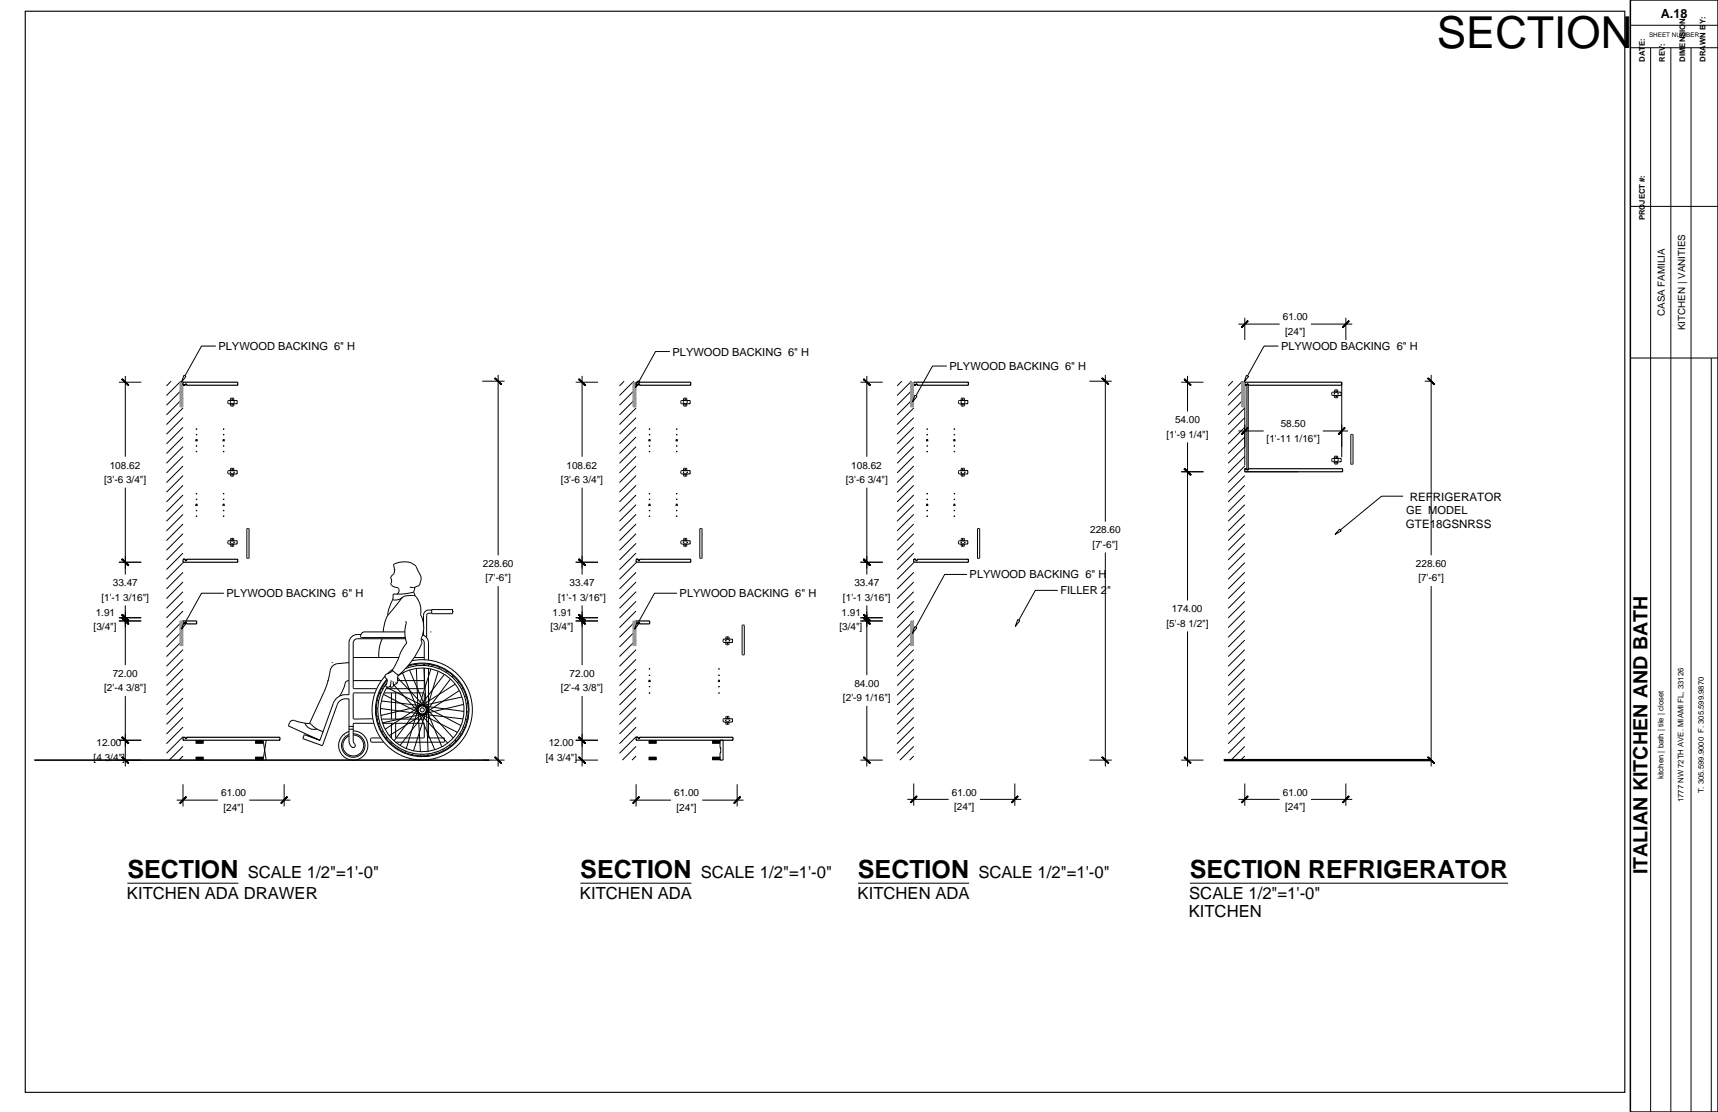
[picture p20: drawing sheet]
<svg xmlns="http://www.w3.org/2000/svg" width="432mm" height="279mm" viewBox="0 0 432 279" stroke-linecap="round" stroke-linejoin="round" font-family="sans-serif">
<defs><g id="words">
<text font-size="11.1" x="361.1" y="12.1">SECTION</text>
<g font-size="6.3">
<text x="32" y="220.6">SECTION</text>
<text x="145.9" y="220.6">SECTION</text>
<text x="215.6" y="220.6">SECTION</text>
<text x="299.1" y="220.6">SECTION REFRIGERATOR</text>
</g>
<text font-size="4.9" x="414.1" y="219.7" transform="rotate(-90 414.1 219.7)">ITALIAN KITCHEN AND BATH</text>
<g font-size="4.2">
<text x="62.3" y="220.6">SCALE 1/2&quot;=1'-0&quot;</text>
<text x="176.1" y="220.6">SCALE 1/2&quot;=1'-0&quot;</text>
<text x="245.9" y="220.6">SCALE 1/2&quot;=1'-0&quot;</text>
<text x="31.9" y="225.8">KITCHEN ADA DRAWER</text>
<text x="145.8" y="225.8">KITCHEN ADA</text>
<text x="215.6" y="225.8">KITCHEN ADA</text>
<text x="298.9" y="225.8">SCALE 1/2&quot;=1'-0&quot;</text>
<text x="298.8" y="230.5">KITCHEN</text>
</g>
<text font-size="3.2" x="417.4" y="4.6">A.18</text>
<g font-size="2.9">
<text x="354.4" y="125.8">REFRIGERATOR</text>
<text x="353.4" y="132.7">GTE18GSNRSS</text>
</g>
<g font-size="2.8">
<text x="54.9" y="88">PLYWOOD BACKING 6&quot; H</text>
<text x="169" y="89.3">PLYWOOD BACKING 6&quot; H</text>
<text x="322" y="88">PLYWOOD BACKING 6&quot; H</text>
<text x="238.6" y="93">PLYWOOD BACKING 6&quot; H</text>
<text x="353.4" y="129.2">GE MODEL</text>
<text x="243.7" y="145.3">PLYWOOD BACKING 6&quot; H</text>
<text x="266.5" y="149.4">FILLER 2&quot;</text>
<text x="56.9" y="150.1">PLYWOOD BACKING 6&quot; H</text>
<text x="170.8" y="150.1">PLYWOOD BACKING 6&quot; H</text>
</g>
<g font-size="2.5">
<text x="322.4" y="80.5">61.00</text>
<text x="418.5" y="79.4" transform="rotate(-90 418.5 79.4)">CASA FAMILIA</text>
<text x="423.5" y="83" transform="rotate(-90 423.5 83)">KITCHEN | VANITIES</text>
<text x="323" y="84.1">[24&quot;]</text>
<text x="295.3" y="106.3">54.00</text>
<text x="321.9" y="107.4">58.50</text>
<text x="293.2" y="110">[1'-9 1/4&quot;]</text>
<text x="318.3" y="111">[1'-11 1/16&quot;]</text>
<text x="27.6" y="117.7">108.62</text>
<text x="142.4" y="117.7">108.62</text>
<text x="214" y="117.7">108.62</text>
<text x="26.2" y="121.4">[3'-6 3/4&quot;]</text>
<text x="141" y="121.4">[3'-6 3/4&quot;]</text>
<text x="212.6" y="121.4">[3'-6 3/4&quot;]</text>
<text x="274" y="134">228.60</text>
<text x="274.6" y="137.6">[7'-6&quot;]</text>
<text x="121.4" y="142.5">228.60</text>
<text x="355.9" y="142.5">228.60</text>
<text x="28.4" y="147.3">33.47</text>
<text x="122" y="146.1">[7'-6&quot;]</text>
<text x="143.2" y="147.3">33.47</text>
<text x="214.7" y="147.3">33.47</text>
<text x="356.5" y="146.1">[7'-6&quot;]</text>
<text x="24.1" y="154.7">1.91</text>
<text x="25.5" y="151">[1'-1 3/16&quot;]</text>
<text x="138.9" y="154.7">1.91</text>
<text x="140.3" y="151">[1'-1 3/16&quot;]</text>
<text x="211.5" y="154.7">1.91</text>
<text x="211.9" y="151">[1'-1 3/16&quot;]</text>
<text x="294.6" y="153.8">174.00</text>
<text x="23.5" y="158.3">[3/4&quot;]</text>
<text x="138.3" y="158.3">[3/4&quot;]</text>
<text x="211" y="158.3">[3/4&quot;]</text>
<text x="293.2" y="157.5">[5'-8 1/2&quot;]</text>
<text x="26.2" y="173.7">[2'-4 3/8&quot;]</text>
<text x="28.3" y="170.1">72.00</text>
<text x="141" y="173.7">[2'-4 3/8&quot;]</text>
<text x="143.2" y="170.1">72.00</text>
<text x="214.7" y="172.6">84.00</text>
<text x="211.9" y="176.2">[2'-9 1/16&quot;]</text>
<text x="23.5" y="191.2">[4 3/4&quot;]</text>
<text x="24.3" y="187.6">12.00</text>
<text x="137.2" y="191.2">[4 3/4&quot;]</text>
<text x="137.9" y="187.6">12.00</text>
<text x="55.6" y="200.1">61.00</text>
<text x="56.2" y="203.7">[24&quot;]</text>
<text x="169.4" y="200.1">61.00</text>
<text x="170" y="203.7">[24&quot;]</text>
<text x="239.2" y="199.9">61.00</text>
<text x="239.8" y="203.6">[24&quot;]</text>
<text x="322.4" y="199.9">61.00</text>
<text x="323" y="203.6">[24&quot;]</text>
</g>
<g font-size="1.9">
<text x="413.4" y="15.5" transform="rotate(-90 413.4 15.5)">DATE:</text>
<text x="418.5" y="15.5" transform="rotate(-90 418.5 15.5)">REV:</text>
<text x="423.5" y="15.5" transform="rotate(-90 423.5 15.5)">DIMENSION:</text>
<text x="428.6" y="15.5" transform="rotate(-90 428.6 15.5)">DRAWN BY:</text>
<text x="413.4" y="55.4" transform="rotate(-90 413.4 55.4)">PROJECT #:</text>
<text x="418.1" y="195.8" transform="rotate(-90 418.1 195.8)">kitchen | bath | tile | closet</text>
<text x="423.2" y="201.6" transform="rotate(-90 423.2 201.6)">1777 NW 72TH AVE. MIAMI FL, 33126</text>
<text x="428.2" y="199.3" transform="rotate(-90 428.2 199.3)">T. 305.599.9000 F. 305.599.9870</text>
</g>
<text font-size="1.6" x="414.5" y="9.2">SHEET NUMBER</text>
</g></defs>
<path d="M46 96h13.8v.8h-12.9v-.3h-.4v.3h-.5zM159.9 96h13.7v.8h-12.9v-.3h-.3v.3h-.5zM229.7 96h13.7v.8h-12.9v-.3h-.3v.3h-.5zM312.9 96h24.3v.8h-23.5v-.3h-.3v.3h-.5zM312.9 117.8h.5v.3h.3v-.3h23.7v.7h-24.5zM46 140.5h.5v.4h.4v-.4h12.9v.8h-13.8zM46 156h3.4v.8h-2.5v-.4h-.4v.4h-.5zM159.9 156h3.4v.8h-2.6v-.4h-.3v.4h-.5zM159.9 140.5h.5v.4h.3v-.4h12.9v.8h-13.7zM229.7 140.5h.5v.4h.3v-.4h12.9v.8h-13.7zM46 185.3h.5v.3h.4v-.3h23.5v.7h-24.4zM159.9 185.3h.5v.3h.3v-.3h23.5v.7h-24.3z" fill="none" stroke="#000" stroke-width=".3"/>
<g fill="none" stroke="#000" stroke-width=".25">
<path d="M312.9 79.8v5.6M338.3 79.8v5.6M29.9 96h5.6M31.5 94.4v20.4M43 95.8l-1.2 1.2M45.4 95.8l-3.6 3.6M46 97.6l-4.2 4.2M54.3 87h-3.6l-4.2 7.4M121.2 95.8h5.6M125.2 94.2v45.3M144.7 96h5.6M146.3 94.4v20.4"/>
<path d="M156.9 95.8l-1.2 1.2M159.3 95.8l-3.6 3.6M159.9 97.6l-4.2 4.2M168.4 88.3h-3.6l-4.2 7.5M216.3 96h5.6M217.9 94.4v20.4M226.7 95.8l-1.2 1.2M229.1 95.8l-3.6 3.6M229.7 97.6l-4.2 4.2M238 92h-3.6l-4.2 7.4M273.8 95.8h5.6M277.8 94.2v36.9"/>
<path d="M296.9 96h5.6M298.5 94.4v9M309.9 95.8l-1.2 1.2M311.3 81.4h10.3M312.3 95.8l-3.6 3.6M312.9 96v20.9M312.9 97.6l-4.2 4.2M313.4 96.5v21.3M313.7 96.5v21.3M321.3 87h-3.6l-4.2 7.4M329.5 81.4h10.4M335 99.4l-.3-.7 .3-.2h2.1v.9h-2.2"/>
<path d="M335.4 99.4l.2 .5M335.4 98.5l.2-.5h.6v.5M335.6 99.9h.4M336.2 99.4l-.2 .5M337.2 96v18.9M358.1 95.8h1.6M359.7 94.2v45.3M46 100.1l-4.2 4.1M46 102.5l-4.2 4.2M46 104.9l-4.2 4.2M46 107.4l-4.2 4.1M46 109.8l-4.2 4.2"/>
<path d="M46 112.2l-4.2 4.2M46 114.7l-4.2 4.1M46 117.1l-4.2 4.1M46 119.5l-4.2 4.2M49.2 110.6v.3M49.2 110.6l.3-.1 .1 .4M56 110.9l.2-.5 .2 .5M57.3 100.8v.4M57.3 118.4v.5M57.3 101.2l.2 .2M57.3 100.8l.2-.2h2.1v.9h-2.1M57.3 118.4l.2-.2h2.1v.9h-2.1l-.2-.2"/>
<path d="M57.9 100.6l.2-.6 .6 .1 .1 .5M57.9 119.1l.1 .5 .5 .1 .3-.6M57.9 101.5v.3M57.9 117.9v.3M57.9 101.8l.6 .2 .3-.2M58.1 117.7h.4M58.1 117.6l-.2 .2M58.6 117.6l.2 .2M58.8 101.5v.3M58.8 117.9v.3M159.9 100.1l-4.2 4.1M159.9 102.5l-4.2 4.2"/>
<path d="M159.9 104.9l-4.2 4.2M159.9 107.4l-4.2 4.1M159.9 109.8l-4.2 4.2M159.9 112.2l-4.2 4.2M159.9 114.7l-4.2 4.1M159.9 117.1l-4.2 4.1M159.9 119.5l-4.2 4.2M163.1 110.6v.3M163.1 110.6l.3-.1v.4M169.9 110.9l.2-.5 .1 .5M171.1 100.8v.4M171.1 118.4v.5"/>
<path d="M171.1 101.2l.2 .2M171.1 100.8l.2-.2h2.2v.9h-2.2M171.1 118.4l.2-.2h2.2v.9h-2.2l-.2-.2M171.8 119.1l.2 .5M171.8 101.5v.3M171.8 117.9v.3M171.8 101.8l.2 .2M172 100l.6 .1v.5M172 117.7h.4M172 100l-.2 .6M172 117.6l-.2 .2M172.4 117.6l.2 .2"/>
<path d="M172.6 101.8l-.6 .2M172.6 119.1v.5l-.6 .1M172.6 101.5v.3M172.6 117.9v.3M229.7 100.1l-4.2 4.1M229.7 102.5l-4.2 4.2M229.7 104.9l-4.2 4.2M229.7 107.4l-4.2 4.1M229.7 109.8l-4.2 4.2M229.7 112.2l-4.2 4.2M229.7 114.7l-4.2 4.1M229.7 117.1l-4.2 4.1"/>
<path d="M229.7 119.5l-4.2 4.2M232.9 110.9l.1-.5 .2 .5M239.7 110.9l.2-.5 .1 .5M241 118.3l2.2-.1v.9h-2.1l-.2-.2zM241.1 101.4l-.2-.6 .2-.2h2.1v.9h-2.1M241.6 119.1l.1 .5 .5 .1M241.6 101.5v.3M241.6 117.9v.3M241.6 101.8l.6 .2M241.8 117.7h.4M241.8 117.6l-.2 .2M242.2 100l-.5 .1-.1 .5"/>
<path d="M242.2 100l.2 .2v.4M242.2 117.6l.2 .2M242.4 101.8l-.2 .2M242.4 119.1l-.2 .5M242.4 101.5v.3M242.4 117.9v.3M296.9 118.5h5.6M298.5 111.2v39.7M311.3 108.3h6.3M312.9 118.5h13.3M312.9 100.1l-4.2 4.1M312.9 102.5l-4.2 4.2"/>
<path d="M312.9 104.9l-4.2 4.2M312.9 107.4l-4.2 4.1M312.9 109.8l-4.2 4.2M312.9 112.2l-4.2 4.2M312.9 114.7l-4.2 4.1M312.9 117.1l-4.2 4.1M312.9 119.5l-4.2 4.2M332.5 108.3h6.3M334.7 115.4l.3 .6M334.8 115.4l.2-.2h2.1v.8h-2.2M335.4 115.2l.2-.6 .6 .1v.5M335.4 116l.2 .6"/>
<path d="M335.6 116.6h.4M336.2 116l-.2 .6M339.5 109.2v7.4M339.5 109.2h.6M340.1 109.2v7.4h-.6M31.5 122.5v21.9M46 121.9l-4.2 4.2M46 124.4l-4.2 4.1M46 126.8l-4.2 4.2M46 129.2l-4.2 4.2M46 131.7l-4.2 4.1M46 134.1l-4.2 4.2"/>
<path d="M46 136.5l-4.2 4.2M46 139l-4.2 4.1M49.2 126.8v.3M49.2 126.8l.3-.1 .1 .4M56 127.1l.2-.5 .2 .5M57.3 136.1v.4M57.3 136.1l.2-.2h2.1v.8h-2.1l-.2-.2M57.9 135.9l.2-.6h.6l.1 .6M57.9 136.7v.4M57.9 137.1l.6 .2 .3-.2M58.8 136.7v.4M62 132.9v7.3"/>
<path d="M62.1 132.9h.5l-.1 7.4M146.3 122.5v21.9M159.9 121.9l-4.2 4.2M159.9 124.4l-4.2 4.1M159.9 126.8l-4.2 4.2M159.9 129.2l-4.2 4.2M159.9 131.7l-4.2 4.1M159.9 134.1l-4.2 4.2M159.9 136.5l-4.2 4.2M159.9 139l-4.2 4.1M163.1 126.8v.3M163.1 126.8l.3-.1v.4"/>
<path d="M169.9 127.1l.2-.5 .1 .5M171.1 136.1v.4M171.1 136.1l.2-.2h2.2v.8h-2.2l-.2-.2M171.8 136.7v.4M171.8 137.1l.2 .2M172 135.3h.6v.6M172 135.3l-.2 .6M172.6 137.1l-.6 .2M172.6 136.7v.4M175.9 132.9v7.3M175.9 132.9h.5v7.4M217.9 122.5v21.9"/>
<path d="M229.7 121.9l-4.2 4.2M229.7 124.4l-4.2 4.1M229.7 126.8l-4.2 4.2M229.7 129.2l-4.2 4.2M229.7 131.7l-4.2 4.1M229.7 134.1l-4.2 4.2M229.7 136.5l-4.2 4.2M229.7 139l-4.2 4.1M232.9 127.1l.1-.5 .2 .5M239.7 127.1l.2-.5 .1 .5M241 135.9h2.2v.8h-2.1l-.2-.2zM241.6 136.7v.4"/>
<path d="M241.6 137.1l.6 .2M242.2 135.3h-.5l-.1 .6M242.2 135.3l.2 .2v.4M242.4 137.1l-.2 .2M242.4 136.7v.4M246.1 132.8l-.4 .1 .1 7.4M246.2 132.8v7.5M277.8 138.8v53.8M312.9 121.9l-4.2 4.2M312.9 124.4l-4.2 4.1M312.9 126.8l-4.2 4.2M312.9 129.2l-4.2 4.2"/>
<path d="M312.9 131.7l-4.2 4.1M312.9 134.1l-4.2 4.2M312.9 136.5l-4.2 4.2M312.9 139l-4.2 4.1M352.7 124.7h-5.5l-10.3 8.5M29.9 156h5.6M29.9 155.2h5.6M29.9 141.3h5.6M31.5 152.1v15M46 141.4l-4.2 4.1M46 143.8l-4.2 4.2M46 146.2l-4.2 4.2"/>
<path d="M46 148.7l-4.2 4.1M46 151.1l-4.2 4.2M46 153.5l-4.2 4.2M46 156l-4.2 4.1M46 158.4l-4.2 4.2M56.3 149.1h-5.6l-4.2 7.4M62.1 140.2v.1M62.1 140.3h.4M90.7 159.4a2.33 2.33 0 0 0-3 2.1v13h-.9M91.7 158.8h10M91.7 158.8a.9 .9 0 0 0-.9 .4 .9 .9 0 0 0 0 1M98.3 146.4l.1 .6"/>
<path d="M98.4 147l1 .6a.88 .88 0 0 1 1 .6 .88 .88 0 0 1-.6 1.1M98.6 150.9l-.2 .5a7.3 7.3 0 0 0-.9 3.2M98.8 144.4a1 1 0 0 0-.4 1.5l-.1 .5M98.8 144.4a2.45 2.45 0 0 0 .1-2.4 4.6 4.6 0 0 1 5.6 .2l.3 .6a4.4 4.4 0 0 1 1 3.1l-.4 1.1-.4 .2M98.9 149.2h2.9l2.2-.4 .3 .9M98.9 149.2l-.3 1.7M99.1 143.2h.1M100.8 150.5l-1.7 2.1a7.9 7.9 0 0 0-2.8 6.2M101.1 150.1a2.78 2.78 0 0 1-2.4 .6M103 147.5l.9 .1M104.3 147.6l-.3 1.2M104.4 147.5l-.4 .1"/>
<path d="M104.6 149.9a3.7 3.7 0 0 0-3.1 0l-.7 .6M104.6 150l.9 1.7 .3 1.4-.1 1.3M105 147.3l-.6 .2M105.7 154.4a7.2 7.2 0 0 1 .2 6.3l.1 .6a12.2 12.2 0 0 1-3.1 5.5l-2.7 2.9-1.6-1.3 1.1-2a14.2 14.2 0 0 1 2.5-4.9 9 9 0 0 1-.1-5.2l-.2-.2M106.2 159.5l.8 .5 .6 1.1 .1 4.8M106.4 158.5v1.1M107.8 153.3h.7M107.8 153.3a1.32 1.32 0 0 0-1.4 1.3v2.1M108.2 158.8h.1M108.5 154.1h-1l-.2 .5-.1 5.6M108.5 153.2h5.2v1h-5.2zM113.7 153.7h.1"/>
<path d="M125.2 147.3v45.3M144.7 156h5.6M144.7 155.2h5.6M144.7 141.3h5.6M146.3 152.1v15M159.9 141.4l-4.2 4.1M159.9 143.8l-4.2 4.2M159.9 146.2l-4.2 4.2M159.9 148.7l-4.2 4.1M159.9 151.1l-4.2 4.2M159.9 153.5l-4.2 4.2M159.9 156l-4.2 4.1"/>
<path d="M159.9 158.4l-4.2 4.2M170.2 149.1h-5.7l-4.1 7.4M175.9 140.2l.1 .1M176 140.3h.4M182.6 160l-.2 .2v.4M183 160l.2 .2v.4M186.5 157.1v7.4M186.5 157.1h.6l-.1 7.4M216.3 156h5.6M216.3 155.2h5.6M216.3 141.3h5.6M217.9 152.1v17.5"/>
<path d="M229.7 141.4l-4.2 4.1M229.7 143.8l-4.2 4.2M229.7 146.2l-4.2 4.2M229.7 148.7l-4.2 4.1M229.7 151.1l-4.2 4.2M229.7 153.5l-4.2 4.2M229.7 156l-4.2 4.1M229.7 158.4l-4.2 4.2M243.1 144.3h-5.7l-7.2 13.3M245.8 140.3h.3M265.9 148.3h-5.7l-4.1 7.5M298.5 158.6v34"/>
<path d="M312.9 141.4l-4.2 4.1M312.9 143.8l-4.2 4.2M312.9 146.2l-4.2 4.2M312.9 148.7l-4.2 4.1M312.9 151.1l-4.2 4.2M312.9 153.5l-4.2 4.2M312.9 156l-4.2 4.1M312.9 158.4l-4.2 4.2M359.7 147.3v45.3M31.5 174.9v17.7M46 160.8l-4.2 4.2M46 163.2l-4.2 4.2"/>
<path d="M46 165.7l-4.2 4.1M46 168.1l-4.2 4.2M46 170.5l-4.2 4.2M46 173l-4.2 4.1M46 175.4l-4.2 4.2M46 177.8l-4.2 4.2M82.3 171h.1M83.4 166.5h.1M83.8 176.7l-3.4 9.3M84.9 166.7a2.32 2.32 0 0 0-2 2.6l-1.2 4.1-3.9 8.4M86.8 171.7l-.6 1.6-.8 1.6M86.8 175.6h.9v10.5l.3 1 .4 .6"/>
<path d="M86.8 174.5a3.2 3.2 0 0 0-3 2.2M86.8 175.6l-.9 .2-.9 .8-4 10.8-4.9-1.8 .4-1 3.9 1.4M87.7 166.5l-2.8 .3M87.7 171a.86 .86 0 0 0-1 .7M88.8 171h7.1M88.8 165.2h11.4M90.8 160.2h11.1M94.3 174.1h-5.3l-.2 .2 .1 6.3h4.8M94.6 177.9h.4M94.8 176h.4M95.1 179.9l-.4 .1M95.4 174.1h.4"/>
<path d="M95.4 174l.4 .1M95.6 178l10.4 1.4M95.8 176.1l10.5 1.3M95.9 173h.4M96.1 160.5l-.8 2.6-.1 2.1M96.3 172.3l.3 .1M96.4 174.5l9.3 4.8M96.5 174.1h9.9l.2 .2v2.9M97.2 171h.1M97.2 169.3a.76 .76 0 0 0-.4 .8 .76 .76 0 0 0 .5 .6v.7l-.3 .7a.56 .56 0 0 0 .4 .5 .56 .56 0 0 0 .7-.3M97.2 172.7l9.4 4.8M98.1 172.3l.1 .3 .3 .1"/>
<path d="M98.3 171l-.2 1.3M98.4 174.1v6.6M98.7 168.5l-1.5 .8M98.7 168.2l-1.3 1.1M98.8 171.2l.1 1.2M98.8 172.5l-.4 .2M98.9 172.3l-.2 .2M98.9 172l6.5 7.1M99.4 174.1v6.6M99.5 171.4l.1 .4M99.7 171.7l-.5 .4-.3-.3M99.9 171h6.7"/>
<path d="M99.9 171.2l-.2 .5M99.9 170.3l7 7.4M100 169.8a10.5 10.5 0 0 1 16.4 6.3 10.5 10.5 0 0 1-12.2 12.6 10.5 10.5 0 0 1-6.9-16.1M100.1 169.6l-.2 1.6M101.2 169.1l4 9.7M101.9 168a11.2 11.2 0 0 1 15.4 9.9 11.2 11.2 0 0 1-14.5 11.1 11.2 11.2 0 0 1-5.6-17.4M101.9 160.5h-12.1a1.05 1.05 0 0 0-1 1l.1 11.5h5.8M102.5 167.4a11.6 11.6 0 0 1 15.2 11.2 11.6 11.6 0 0 1-15.7 10.6 11.6 11.6 0 0 1-4.7-18.3M102.5 167.4l.2 .3M102.7 167.1a11.8 11.8 0 0 1 15.2 11.8 11.8 11.8 0 0 1-16.1 10.4 11.8 11.8 0 0 1-4.5-18.7M102.9 168.4l4.2 9.6M103.6 166a12.6 12.6 0 0 1 15 13.7 12.6 12.6 0 0 1-17.6 10.2 12.6 12.6 0 0 1-4.2-20"/>
<path d="M104.1 165.2h2.5M104.6 166.9v.4M104.6 168l.5 10.5M105.1 178.4l.6 10.5M105.1 178l-3 10.1M105.1 178.7l4.2 9.7M105.3 177.7l-6.3 8.4M105.3 179l7.2 7.7M105.6 177.5l-8.8 5.7M105.6 179.3l9.4 4.7M105.9 160.5a1.05 1.05 0 0 1 .7 1v4.3M105.9 177.4l-10.2 2.4"/>
<path d="M105.9 179.4l10.5 1.2M106.2 177.4l10.4 1.4M106.4 179.4l-10.3 2.2M106.5 166.8v.4M106.6 177.4l9.3 4.9M106.6 167.9l.5 10.5M106.6 179.6v.9l-.2 .2h-10.5M106.6 167.9v5.1h-9.6M106.6 166.8v.4M106.7 179.2l-8.9 5.6M106.8 177.7l7.1 7.7M107 179l-6.5 8.3"/>
<path d="M107 177.9l4.1 9.8M107.1 178.6l-3.2 10.1M107.1 178.3l.5 10.5M107.7 168v17.3l4 .2M107.7 166.9v.4M108.3 168.1l-3.2 10M108.6 167.1l-.1 .4M110.1 168.7l-3 10M110.4 167.7l-.1 .3M111.7 169.5l-6.4 8.3M112.3 168.6l-.2 .3M113.2 170.6l-6.3 8.4"/>
<path d="M113.8 169.8l-.2 .3M114.4 171.9l-8.9 5.6M115.3 171.3l-.3 .3M115.4 173.5l-8.8 5.8M116.1 175.1l-10.3 2.3M116.3 172.9l-.3 .3M116.5 177l-10.2 2.4M117.1 174.9l-.3 .1M117.3 178.8l.4 .1M117.6 176.8h-.4M146.3 174.9v17.7M159.9 160.8l-4.2 4.2"/>
<path d="M159.9 163.2l-4.2 4.2M159.9 165.7l-4.2 4.1M159.9 168.1l-4.2 4.2M159.9 170.5l-4.2 4.2M159.9 173l-4.2 4.1M159.9 175.4l-4.2 4.2M159.9 177.8l-4.2 4.2M163.1 171v.4M163.1 171l.3-.1v.5M180.5 171.4l.2-.5 .1 .5M181.7 160.8v.4M181.8 160.8l.1-.2h2.2v.8h-2.1l-.2-.2"/>
<path d="M182.4 161.4l.1 .5 .5 .1 .2-.6M182.6 160h.4M186.5 164.5h.1M186.6 164.5h.4M217.9 177.4v15.2M229.7 160.8l-4.2 4.2M229.7 163.2l-4.2 4.2M229.7 165.7l-4.2 4.1M229.7 168.1l-4.2 4.2M229.7 170.5l-4.2 4.2M229.7 173l-4.2 4.1M229.7 175.4l-4.2 4.2"/>
<path d="M229.7 177.8l-4.2 4.2M312.9 160.8l-4.2 4.2M312.9 163.2l-4.2 4.2M312.9 165.7l-4.2 4.1M312.9 168.1l-4.2 4.2M312.9 170.5l-4.2 4.2M312.9 173l-4.2 4.1M312.9 175.4l-4.2 4.2M312.9 177.8l-4.2 4.2M29.9 191h5.6M29.9 186h5.6M46 180.3l-4.2 4.1"/>
<path d="M46 182.7l-4.2 4.2M46 185.1l-4.2 4.2M46 187.5l-3.5 3.5M46 190l-1 1M46 197v5.6M49.3 186v.8M49.3 190.2v.8M49.4 186v.8M49.4 190.2v.8M49.5 186v.8M49.5 190.2v.8M49.6 186v.8"/>
<path d="M49.6 190.2v.8M49.7 186v.8M49.7 190.2v.8M49.8 186v.8M49.8 190.2v.8M49.9 186v.8M49.9 190.2v.8M50 186v.8M50 190.2v.8M50.1 186v.8M50.1 190.2v.8M50.2 186v.8"/>
<path d="M50.2 190.2v.8M50.3 186v.8M50.3 190.2v.8M50.4 186v.8M50.4 190.2v.8M50.5 186v.8M50.5 190.2v.8M50.6 186v.8M50.6 190.2v.8M50.7 186v.8M50.7 190.2v.8M50.8 186v.8"/>
<path d="M50.8 190.2v.8M50.9 186v.8M50.9 190.2v.8M51 186v.8M51 190.2v.8M51.1 186v.8M51.1 190.2v.8M64.2 186v.8M64.2 190.2v.8M64.3 186v.8M64.3 190.2v.8M64.4 186v.8"/>
<path d="M64.4 190.2v.8M64.5 186v.8M64.5 190.2v.8M64.6 186v.8M64.6 190.2v.8M64.7 186v.8M64.7 190.2v.8M64.8 186v.8M64.8 190.2v.8M64.9 186v.8M64.9 190.2v.8M65 186v.8"/>
<path d="M65 190.2v.8M65.1 186v.8M65.1 190.2v.8M65.2 186v.8M65.2 190.2v.8M65.3 186v.8M65.3 190.2v.8M65.4 186v.8M65.4 190.2v.8M65.5 186v.8M65.5 190.2v.8M65.6 186v.8"/>
<path d="M65.6 190.2v.8M65.7 186v.8M65.7 190.2v.8M65.8 186v.8M65.8 190.2v.8M65.9 186v.8M65.9 190.2v.8M66 186v.8M66 190.2v.8M66.1 186l.8 5M66.9 186l-.8 5M71.4 197v5.6"/>
<path d="M72.8 181.6l-.3 .8 7.9 3.6M72.8 181.6a1.16 1.16 0 0 1 1.8-.3l3.2 .5M76.6 181.7a2.4 2.4 0 0 0 3.1 1.5M77.8 181.8h.2a7.1 7.1 0 0 0 3.2 2M86.6 184.6v.1M87.7 182.5h1.1M87.7 183.2h1.1M88.8 183.6a3.7 3.7 0 0 1 3.3 5.2 3.7 3.7 0 0 1-6.1 .9 3.7 3.7 0 0 1 1.7-5.9M88.8 184.4a2.95 2.95 0 0 1 2.7 4.1 2.95 2.95 0 0 1-4.8 .9 2.95 2.95 0 0 1 1-4.8M88.8 184.7a2.64 2.64 0 0 1 2.4 3.6 2.64 2.64 0 0 1-4.3 .9 2.64 2.64 0 0 1 .8-4.3M93.4 186.5h3M94 181.7l-5.1 .1-.1 4.3 .1 .6a.57 .57 0 0 1 .4 .8 .57 .57 0 0 1-.9 .2"/>
<path d="M94.8 180.7h.4M95 181.7h.5M95.5 181.8l-.4 .1M95.7 185.4l-2.5 .1v.8l.2 .2M96.1 181.7h10.3l.2 .2-.1 3.5M96.2 183.6l-.3 .2M97.3 185.2l-.4 .2h.5M97.9 186.5h.5M98.4 185.2l-.1 .2M98.4 181.7v3.5M98.6 186.7l-.2 .3M99.4 186.5h12.2"/>
<path d="M99.4 181.7v3.5M99.5 185.2l.2 .2h6.8M100.1 187.8l-.2 .3M101.9 188.7l-.1 .4M103.7 189.3l-.1 .4M105.7 189.5v.4M107.6 189.4v.4M109.5 189l.2 .4M111.3 188.3l.2 .3M111.7 185.5l-.1 1M113 187.2l.2 .3M114.4 185.9l.2 .3"/>
<path d="M115.6 184.3l.3 .2M116.4 182.6l.4 .2M117 180.7l.4 .1M118 191h.1M120 191h.1M121.2 191h5.6M144.7 191h5.6M144.7 186h5.6M159.9 180.3l-4.2 4.1M159.9 182.7l-4.2 4.2M159.9 185.1l-4.2 4.2M159.9 187.5l-3.5 3.5"/>
<path d="M159.9 190l-1 1M159.9 197v5.6M163.1 186v.8M163.1 190.2v.8M163.2 186v.8M163.2 190.2v.8M163.3 186v.8M163.3 190.2v.8M163.4 186v.8M163.4 190.2v.8M163.5 186v.8M163.5 190.2v.8"/>
<path d="M163.6 186v.8M163.6 190.2v.8M163.7 186v.8M163.7 190.2v.8M163.8 186v.8M163.8 190.2v.8M163.9 186v.8M163.9 190.2v.8M164 186v.8M164 190.2v.8M164.1 186v.8M164.1 190.2v.8"/>
<path d="M164.2 186v.8M164.2 190.2v.8M164.3 186v.8M164.3 190.2v.8M164.4 186v.8M164.4 190.2v.8M164.5 186v.8M164.5 190.2v.8M164.6 186v.8M164.6 190.2v.8M164.7 186v.8M164.7 190.2v.8"/>
<path d="M164.8 186v.8M164.8 190.2v.8M164.9 186v.8M164.9 190.2v.8M179.1 186v.8M179.1 190.2v.8M179.2 186v.8M179.2 190.2v.8M179.3 186v.8M179.3 190.2v.8M179.4 186v.8M179.4 190.2v.8"/>
<path d="M179.5 186v.8M179.5 190.2v.8M179.6 186v.8M179.6 190.2v.8M179.7 186v.8M179.7 190.2v.8M179.8 186v.8M179.8 190.2v.8M179.9 186v.8M179.9 190.2v.8M180 186v.8M180 190.2v.8"/>
<path d="M180.1 186v.8M180.1 190.2v.8M180.2 186v.8M180.2 190.2v.8M180.3 186v.8M180.3 190.2v.8M180.4 186v.8M180.4 190.2v.8M180.5 186v.8M180.5 190.2v.8M180.6 186v.8M180.6 190.2v.8"/>
<path d="M180.7 186v.8M180.7 190.2v.8M180.8 186v.8M180.8 190.2v.8M180.9 186v.8M180.9 190.2v.8M181 186h.7v5h-.7v-1.9h.1zM181.7 180.8v.4M181.8 180.8l.2-.2h2.1v.8h-2.2l-.1-.2M182.4 180.6v-.4l.2-.2 .6 .1v.5M182.4 181.4l.2 .6 .6-.1v-.5M185.3 197v5.6"/>
<path d="M216.3 191h5.6M229.7 180.3l-4.2 4.1M229.7 182.7l-4.2 4.2M229.7 185.1l-4.2 4.2M229.7 187.5l-3.5 3.5M229.7 190l-1.1 1M229.7 196.9v5.6M255.1 196.9v5.6M273.8 191h5.6M296.9 191h5.6M312.9 196.9v5.6M312.9 180.3l-4.2 4.1"/>
<path d="M312.9 182.7l-4.2 4.2M312.9 185.1l-4.2 4.2M312.9 187.5l-3.5 3.5M312.9 190l-1.1 1M338.3 196.9v5.6M358.1 191h1.6M44.4 201h10.4M62.7 201h10.3M158.3 201h10.3M176.5 201h10.4M228 200.9h10.4M246.3 200.9h10.4"/>
<path d="M311.3 200.9h10.3M329.5 200.9h10.4M32 221.9h27.9M145.9 221.9h27.9M215.6 221.9h28M299.1 221.9h79.9"/>
<circle cx="335.4" cy="98.9" r=".07"/>
<circle cx="335.8" cy="98.2" r=".07"/>
<circle cx="335.8" cy="99.6" r=".07"/>
<circle cx="336.3" cy="98.9" r=".07"/>
<circle cx="49.4" cy="113.5" r=".07"/>
<circle cx="49.4" cy="110.6" r=".07"/>
<circle cx="49.4" cy="109.2" r=".07"/>
<circle cx="49.4" cy="107.8" r=".07"/>
<circle cx="49.4" cy="112" r=".07"/>
<circle cx="56.2" cy="113.5" r=".07"/>
<circle cx="56.2" cy="110.6" r=".07"/>
<circle cx="56.2" cy="109.2" r=".07"/>
<circle cx="56.2" cy="112" r=".07"/>
<circle cx="56.2" cy="107.8" r=".07"/>
<circle cx="57.9" cy="101" r=".07"/>
<circle cx="57.9" cy="118.6" r=".07"/>
<circle cx="58.3" cy="100.3" r=".07"/>
<circle cx="58.3" cy="119.3" r=".07"/>
<circle cx="58.3" cy="117.9" r=".07"/>
<circle cx="58.3" cy="101.7" r=".07"/>
<circle cx="58.8" cy="101" r=".07"/>
<circle cx="58.8" cy="118.6" r=".07"/>
<circle cx="163.2" cy="110.6" r=".07"/>
<circle cx="163.2" cy="113.5" r=".07"/>
<circle cx="163.2" cy="109.2" r=".07"/>
<circle cx="163.2" cy="107.8" r=".07"/>
<circle cx="163.2" cy="112" r=".07"/>
<circle cx="170.1" cy="113.5" r=".07"/>
<circle cx="170.1" cy="110.6" r=".07"/>
<circle cx="170.1" cy="109.2" r=".07"/>
<circle cx="170.1" cy="112" r=".07"/>
<circle cx="170.1" cy="107.8" r=".07"/>
<circle cx="171.8" cy="101" r=".07"/>
<circle cx="171.8" cy="118.6" r=".07"/>
<circle cx="172.2" cy="100.3" r=".07"/>
<circle cx="172.2" cy="101.7" r=".07"/>
<circle cx="172.2" cy="119.3" r=".07"/>
<circle cx="172.2" cy="117.9" r=".07"/>
<circle cx="172.7" cy="101" r=".07"/>
<circle cx="172.7" cy="118.6" r=".07"/>
<circle cx="233" cy="110.6" r=".07"/>
<circle cx="233" cy="113.5" r=".07"/>
<circle cx="233" cy="109.2" r=".07"/>
<circle cx="233" cy="107.8" r=".07"/>
<circle cx="233" cy="112" r=".07"/>
<circle cx="239.9" cy="110.6" r=".07"/>
<circle cx="239.9" cy="113.5" r=".07"/>
<circle cx="239.9" cy="109.2" r=".07"/>
<circle cx="239.9" cy="112" r=".07"/>
<circle cx="239.9" cy="107.8" r=".07"/>
<circle cx="241.6" cy="101" r=".07"/>
<circle cx="241.6" cy="118.6" r=".07"/>
<circle cx="242" cy="100.3" r=".07"/>
<circle cx="242" cy="119.3" r=".07"/>
<circle cx="242" cy="117.9" r=".07"/>
<circle cx="242" cy="101.7" r=".07"/>
<circle cx="242.5" cy="101" r=".07"/>
<circle cx="242.5" cy="118.6" r=".07"/>
<circle cx="335.4" cy="115.6" r=".07"/>
<circle cx="335.8" cy="116.3" r=".07"/>
<circle cx="335.8" cy="114.9" r=".07"/>
<circle cx="336.3" cy="115.6" r=".07"/>
<circle cx="49.4" cy="128.3" r=".07"/>
<circle cx="49.4" cy="129.7" r=".07"/>
<circle cx="49.4" cy="125.5" r=".07"/>
<circle cx="49.4" cy="124" r=".07"/>
<circle cx="49.4" cy="126.9" r=".07"/>
<circle cx="56.2" cy="124" r=".07"/>
<circle cx="56.2" cy="128.3" r=".07"/>
<circle cx="56.2" cy="125.5" r=".07"/>
<circle cx="56.2" cy="129.7" r=".07"/>
<circle cx="56.2" cy="126.9" r=".07"/>
<circle cx="57.9" cy="136.3" r=".07"/>
<circle cx="58.3" cy="137" r=".07"/>
<circle cx="58.3" cy="135.6" r=".07"/>
<circle cx="58.8" cy="136.3" r=".07"/>
<circle cx="163.2" cy="128.3" r=".07"/>
<circle cx="163.2" cy="129.7" r=".07"/>
<circle cx="163.2" cy="125.5" r=".07"/>
<circle cx="163.2" cy="124" r=".07"/>
<circle cx="163.2" cy="126.9" r=".07"/>
<circle cx="170.1" cy="129.7" r=".07"/>
<circle cx="170.1" cy="128.3" r=".07"/>
<circle cx="170.1" cy="125.5" r=".07"/>
<circle cx="170.1" cy="124" r=".07"/>
<circle cx="170.1" cy="126.9" r=".07"/>
<circle cx="171.8" cy="136.3" r=".07"/>
<circle cx="172.2" cy="137" r=".07"/>
<circle cx="172.2" cy="135.6" r=".07"/>
<circle cx="172.7" cy="136.3" r=".07"/>
<circle cx="233" cy="124" r=".07"/>
<circle cx="233" cy="125.5" r=".07"/>
<circle cx="233" cy="128.3" r=".07"/>
<circle cx="233" cy="129.7" r=".07"/>
<circle cx="233" cy="126.9" r=".07"/>
<circle cx="239.9" cy="128.3" r=".07"/>
<circle cx="239.9" cy="125.5" r=".07"/>
<circle cx="239.9" cy="124" r=".07"/>
<circle cx="239.9" cy="129.7" r=".07"/>
<circle cx="239.9" cy="126.9" r=".07"/>
<circle cx="241.6" cy="136.3" r=".07"/>
<circle cx="242" cy="137" r=".07"/>
<circle cx="242" cy="135.6" r=".07"/>
<circle cx="242.5" cy="136.3" r=".07"/>
<circle cx="106.1" cy="178.4" r="1.32"/>
<circle cx="106.1" cy="178.4" r=".52"/>
<circle cx="163.2" cy="171.1" r=".07"/>
<circle cx="163.2" cy="168.1" r=".07"/>
<circle cx="163.2" cy="169.7" r=".07"/>
<circle cx="163.2" cy="174.1" r=".07"/>
<circle cx="163.2" cy="172.5" r=".07"/>
<circle cx="180.7" cy="171.1" r=".07"/>
<circle cx="180.7" cy="169.7" r=".07"/>
<circle cx="180.7" cy="168.1" r=".07"/>
<circle cx="180.7" cy="174.1" r=".07"/>
<circle cx="180.7" cy="172.5" r=".07"/>
<circle cx="182.4" cy="161" r=".07"/>
<circle cx="182.8" cy="160.3" r=".07"/>
<circle cx="182.8" cy="161.7" r=".07"/>
<circle cx="183.3" cy="161" r=".07"/>
<circle cx="182.4" cy="181" r=".07"/>
<circle cx="182.8" cy="181.7" r=".07"/>
<circle cx="182.8" cy="180.3" r=".07"/>
<circle cx="183.3" cy="181" r=".07"/>
</g>
<path d="M8.6 191h114.4" fill="none" stroke="#000" stroke-width=".4"/>
<g fill="#000" stroke="#000" stroke-width=".25">
<path d="M32.2 96.9l.2-.1zM30.6 95.3l1.8 1.5zM30.6 95.3l1.6 1.6zM30.6 95.3l1.8 1.5zM30.6 95.3l.2-.2zM30.8 95.1l1.6 1.7z" fill-rule="evenodd"/>
<path d="M46.8 94.6l-1.2 1.4zM46.2 94.3l-.6 1.7zM46.2 94.3l.6 .3z" fill-rule="evenodd"/>
<path d="M126.1 96.5l-.2 .2zM124.3 95.1l1.8 1.4zM124.3 95.1l1.6 1.6zM124.3 95.1l1.8 1.4zM124.5 94.9l-.2 .2zM124.5 94.9l1.6 1.6z" fill-rule="evenodd"/>
<path d="M147 96.9l.2-.1zM145.4 95.3l1.8 1.5zM145.4 95.3l1.6 1.6zM145.4 95.3l1.8 1.5zM145.6 95.1l-.2 .2zM145.6 95.1l1.6 1.7z" fill-rule="evenodd"/>
<path d="M160.9 96l-1.2 1.4zM160.3 95.7l-.6 1.7zM160.3 95.7l.6 .3z" fill-rule="evenodd"/>
<path d="M218.6 96.9l.2-.1zM217 95.3l1.8 1.5zM217 95.3l1.6 1.6zM217 95.3l1.8 1.5zM217.1 95.1l-.1 .2zM217.1 95.1l1.7 1.7z" fill-rule="evenodd"/>
<path d="M230.5 99.6l-1.2 1.4zM230 99.3l-.7 1.7zM230 99.3l.5 .3z" fill-rule="evenodd"/>
<path d="M278.5 96.7l.2-.2zM276.9 95.1l1.8 1.4zM276.9 95.1l1.6 1.6zM276.9 95.1l1.8 1.4zM276.9 95.1l.2-.2zM277.1 94.9l1.6 1.6z" fill-rule="evenodd"/>
<path d="M299.2 96.9l.2-.1zM297.6 95.3l1.8 1.5zM297.6 95.3l1.6 1.6zM297.6 95.3l1.8 1.5zM297.6 95.3l.2-.2zM297.8 95.1l1.6 1.7z" fill-rule="evenodd"/>
<path d="M313.6 80.6l.2 .1zM313.6 80.6l-1.5 1.7zM312.1 82.3l1.7-1.6zM313.6 80.6l-1.5 1.7zM312 82.1l.1 .2zM312 82.1l1.6-1.5z" fill-rule="evenodd"/>
<path d="M313.8 94.6l-1.1 1.4zM313.3 94.3l-.6 1.7zM313.3 94.3l.5 .3z" fill-rule="evenodd"/>
<path d="M337.4 82.1l.1 .2zM339 80.6l-1.5 1.7zM337.4 82.1l1.6-1.5zM339 80.6l-1.5 1.7zM339 80.6l.2 .1zM337.5 82.3l1.7-1.6z" fill-rule="evenodd"/>
<path d="M360.6 96.5l-.2 .2zM358.8 95.1l1.8 1.4zM358.8 95.1l1.6 1.6zM358.8 95.1l1.8 1.4zM359 94.9l-.2 .2zM359 94.9l1.6 1.6z" fill-rule="evenodd"/>
<path d="M297.6 117.8l.2-.2zM297.6 117.8l1.8 1.5zM297.8 117.6l1.6 1.7zM297.6 117.8l1.8 1.5zM299.2 119.4l.2-.1zM297.6 117.8l1.6 1.6z" fill-rule="evenodd"/>
<path d="M299.2 119.4l.2-.1zM297.6 117.8l1.8 1.5zM297.6 117.8l1.6 1.6zM297.6 117.8l1.8 1.5zM297.6 117.8l.2-.2zM297.8 117.6l1.6 1.7z" fill-rule="evenodd"/>
<path d="M313.6 107.4l.2 .2zM313.6 107.4l-1.5 1.8zM312.1 109.2l1.7-1.6zM313.6 107.4l-1.5 1.8zM312 109l.1 .2zM312 109l1.6-1.6z" fill-rule="evenodd"/>
<path d="M336.3 109l.2 .2zM337.9 107.4l-1.4 1.8zM337.9 107.4l-1.6 1.6zM337.9 107.4l-1.4 1.8zM337.9 107.4l.2 .2zM336.5 109.2l1.6-1.6z" fill-rule="evenodd"/>
<path d="M335.5 134.3l1.6-.9zM336.7 132.9l-1.2 1.4zM336.7 132.9l.4 .5z" fill-rule="evenodd"/>
<path d="M30.8 154.3l-.2 .2zM30.6 154.5l1.8 1.4zM30.8 154.3l1.6 1.6zM30.6 154.5l1.8 1.4zM32.4 155.9l-.2 .2zM30.6 154.5l1.6 1.6z" fill-rule="evenodd"/>
<path d="M30.8 154.3l-.2 .2zM30.6 154.5l1.8 1.4zM30.8 154.3l1.6 1.6zM30.6 154.5l1.8 1.4zM32.4 155.9l-.2 .2zM30.6 154.5l1.6 1.6z" fill-rule="evenodd"/>
<path d="M30.6 140.6l.2-.2zM30.6 140.6l1.8 1.4zM30.8 140.4l1.6 1.6zM30.6 140.6l1.8 1.4zM32.2 142.2l.2-.2zM30.6 140.6l1.6 1.6z" fill-rule="evenodd"/>
<path d="M32.4 156.7l-.2 .2zM30.6 155.3l1.8 1.4zM30.6 155.3l1.6 1.6zM30.6 155.3l1.8 1.4zM30.8 155.1l-.2 .2zM30.8 155.1l1.6 1.6z" fill-rule="evenodd"/>
<path d="M32.4 156.7l-.2 .2zM30.6 155.3l1.8 1.4zM30.6 155.3l1.6 1.6zM30.6 155.3l1.8 1.4zM30.8 155.1l-.2 .2zM30.8 155.1l1.6 1.6z" fill-rule="evenodd"/>
<path d="M32.2 142.2l.2-.2zM30.6 140.6l1.8 1.4zM30.6 140.6l1.6 1.6zM30.6 140.6l1.8 1.4zM30.6 140.6l.2-.2zM30.8 140.4l1.6 1.6z" fill-rule="evenodd"/>
<path d="M46.8 156.7l-1.2 1.4zM46.2 156.4l-.6 1.7zM46.2 156.4l.6 .3z" fill-rule="evenodd"/>
<path d="M145.6 154.3l-.2 .2zM145.4 154.5l1.8 1.4zM145.6 154.3l1.6 1.6zM145.4 154.5l1.8 1.4zM147.2 155.9l-.2 .2zM145.4 154.5l1.6 1.6z" fill-rule="evenodd"/>
<path d="M145.6 154.3l-.2 .2zM145.4 154.5l1.8 1.4zM145.6 154.3l1.6 1.6zM145.4 154.5l1.8 1.4zM147.2 155.9l-.2 .2zM145.4 154.5l1.6 1.6z" fill-rule="evenodd"/>
<path d="M145.6 140.4l-.2 .2zM145.4 140.6l1.8 1.4zM145.6 140.4l1.6 1.6zM145.4 140.6l1.8 1.4zM147 142.2l.2-.2zM145.4 140.6l1.6 1.6z" fill-rule="evenodd"/>
<path d="M147.2 156.7l-.2 .2zM145.4 155.3l1.8 1.4zM145.4 155.3l1.6 1.6zM145.4 155.3l1.8 1.4zM145.6 155.1l-.2 .2zM145.6 155.1l1.6 1.6z" fill-rule="evenodd"/>
<path d="M147.2 156.7l-.2 .2zM145.4 155.3l1.8 1.4zM145.4 155.3l1.6 1.6zM145.4 155.3l1.8 1.4zM145.6 155.1l-.2 .2zM145.6 155.1l1.6 1.6z" fill-rule="evenodd"/>
<path d="M147 142.2l.2-.2zM145.4 140.6l1.8 1.4zM145.4 140.6l1.6 1.6zM145.4 140.6l1.8 1.4zM145.4 140.6l.2-.2zM145.6 140.4l1.6 1.6z" fill-rule="evenodd"/>
<path d="M160.6 156.7l-1.1 1.4zM160.1 156.4l-.6 1.7zM160.1 156.4l.5 .3z" fill-rule="evenodd"/>
<path d="M217.1 154.3l-.1 .2zM217 154.5l1.8 1.4zM217.1 154.3l1.7 1.6zM217 154.5l1.8 1.4zM218.8 155.9l-.2 .2zM217 154.5l1.6 1.6z" fill-rule="evenodd"/>
<path d="M217.1 154.3l-.1 .2zM217 154.5l1.8 1.4zM217.1 154.3l1.7 1.6zM217 154.5l1.8 1.4zM218.8 155.9l-.2 .2zM217 154.5l1.6 1.6z" fill-rule="evenodd"/>
<path d="M217.1 140.4l-.1 .2zM217 140.6l1.8 1.4zM217.1 140.4l1.7 1.6zM217 140.6l1.8 1.4zM218.8 142l-.2 .2zM217 140.6l1.6 1.6z" fill-rule="evenodd"/>
<path d="M218.8 156.7l-.2 .2zM217 155.3l1.8 1.4zM217 155.3l1.6 1.6zM217 155.3l1.8 1.4zM217.1 155.1l-.1 .2zM217.1 155.1l1.7 1.6z" fill-rule="evenodd"/>
<path d="M218.8 156.7l-.2 .2zM217 155.3l1.8 1.4zM217 155.3l1.6 1.6zM217 155.3l1.8 1.4zM217.1 155.1l-.1 .2zM217.1 155.1l1.7 1.6z" fill-rule="evenodd"/>
<path d="M218.6 142.2l.2-.2zM217 140.6l1.8 1.4zM217 140.6l1.6 1.6zM217 140.6l1.8 1.4zM217 140.6l.1-.2zM217.1 140.4l1.7 1.6z" fill-rule="evenodd"/>
<path d="M230.4 157.7l-1.1 1.5zM229.9 157.5l-.6 1.7zM229.9 157.5l.5 .2z" fill-rule="evenodd"/>
<path d="M256.3 156l-1.1 1.4zM255.8 155.7l-.6 1.7zM255.8 155.7l.5 .3z" fill-rule="evenodd"/>
<path d="M30.6 190.3l.2-.2zM30.6 190.3l1.8 1.4zM30.8 190.1l1.6 1.6zM30.6 190.3l1.8 1.4zM32.2 191.9l.2-.2zM30.6 190.3l1.6 1.6z" fill-rule="evenodd"/>
<path d="M30.6 185.3l.2-.2zM30.6 185.3l1.8 1.4zM30.8 185.1l1.6 1.6zM30.6 185.3l1.8 1.4zM32.2 186.9l.2-.2zM30.6 185.3l1.6 1.6z" fill-rule="evenodd"/>
<path d="M32.2 186.9l.2-.2zM30.6 185.3l1.8 1.4zM30.6 185.3l1.6 1.6zM30.6 185.3l1.8 1.4zM30.6 185.3l.2-.2zM30.8 185.1l1.6 1.6z" fill-rule="evenodd"/>
<path d="M124.5 190.1l-.2 .2zM124.3 190.3l1.8 1.4zM124.5 190.1l1.6 1.6zM124.3 190.3l1.8 1.4zM125.9 191.9l.2-.2zM124.3 190.3l1.6 1.6z" fill-rule="evenodd"/>
<path d="M145.6 190.1l-.2 .2zM145.4 190.3l1.8 1.4zM145.6 190.1l1.6 1.6zM145.4 190.3l1.8 1.4zM147.2 191.7l-.2 .2zM145.4 190.3l1.6 1.6z" fill-rule="evenodd"/>
<path d="M145.6 185.1l-.2 .2zM145.4 185.3l1.8 1.4zM145.6 185.1l1.6 1.6zM145.4 185.3l1.8 1.4zM147 186.9l.2-.2zM145.4 185.3l1.6 1.6z" fill-rule="evenodd"/>
<path d="M147 186.9l.2-.2zM145.4 185.3l1.8 1.4zM145.4 185.3l1.6 1.6zM145.4 185.3l1.8 1.4zM145.4 185.3l.2-.2zM145.6 185.1l1.6 1.6z" fill-rule="evenodd"/>
<path d="M217.1 190.1l-.1 .2zM217 190.3l1.8 1.4zM217.1 190.1l1.7 1.6zM217 190.3l1.8 1.4zM218.8 191.7l-.2 .2zM217 190.3l1.6 1.6z" fill-rule="evenodd"/>
<path d="M276.9 190.3l.2-.2zM276.9 190.3l1.8 1.4zM277.1 190.1l1.6 1.6zM276.9 190.3l1.8 1.4zM278.5 191.9l.2-.2zM276.9 190.3l1.6 1.6z" fill-rule="evenodd"/>
<path d="M297.6 190.3l.2-.2zM297.6 190.3l1.8 1.4zM297.8 190.1l1.6 1.6zM297.6 190.3l1.8 1.4zM299.2 191.9l.2-.2zM297.6 190.3l1.6 1.6z" fill-rule="evenodd"/>
<path d="M359 190.1l-.2 .2zM358.8 190.3l1.8 1.4zM359 190.1l1.6 1.6zM358.8 190.3l1.8 1.4zM360.6 191.7l-.2 .2zM358.8 190.3l1.6 1.6z" fill-rule="evenodd"/>
<path d="M46.7 200.2l.2 .1zM46.7 200.2l-1.4 1.7zM45.3 201.9l1.6-1.6zM46.7 200.2l-1.4 1.7zM45.1 201.7l.2 .2zM45.1 201.7l1.6-1.5z" fill-rule="evenodd"/>
<path d="M70.5 201.7l.2 .2zM72.1 200.2l-1.4 1.7zM72.1 200.2l-1.6 1.5zM72.1 200.2l-1.4 1.7zM72.1 200.2l.2 .1zM70.7 201.9l1.6-1.6z" fill-rule="evenodd"/>
<path d="M160.6 200.2l.2 .1zM160.6 200.2l-1.4 1.7zM159.2 201.9l1.6-1.6zM160.6 200.2l-1.4 1.7zM159 201.7l.2 .2zM159 201.7l1.6-1.5z" fill-rule="evenodd"/>
<path d="M184.4 201.7l.2 .2zM186 200.2l-1.4 1.7zM184.4 201.7l1.6-1.5zM186 200.2l-1.4 1.7zM186 200.2l.2 .1zM184.6 201.9l1.6-1.6z" fill-rule="evenodd"/>
<path d="M230.4 200l.1 .2zM230.4 200l-1.5 1.7zM228.9 201.7l1.6-1.5zM230.4 200l-1.5 1.7zM228.8 201.6l.1 .1zM228.8 201.6l1.6-1.6z" fill-rule="evenodd"/>
<path d="M254.2 201.6l.1 .1zM255.8 200l-1.5 1.7zM254.2 201.6l1.6-1.6zM255.8 200l-1.5 1.7zM255.8 200l.1 .2zM254.3 201.7l1.6-1.5z" fill-rule="evenodd"/>
<path d="M313.6 200l.2 .2zM313.6 200l-1.5 1.7zM312.1 201.7l1.7-1.5zM313.6 200l-1.5 1.7zM312 201.6l.1 .1zM312 201.6l1.6-1.6z" fill-rule="evenodd"/>
<path d="M337.4 201.6l.1 .1zM339 200l-1.5 1.7zM337.4 201.6l1.6-1.6zM339 200l-1.5 1.7zM339 200l.2 .2zM337.5 201.7l1.7-1.5z" fill-rule="evenodd"/>
</g>
<g fill="none" stroke="#989898" stroke-width=".25">
<path d="M45.2 96v.1M45.3 96l-.1 .1M45.4 96l-.2 .2M45.4 96l-.2 .3M45.5 96l-.3 .4M45.6 96l-.4 .4M45.7 96l-.5 .5M45.7 96l-.5 .6M45.8 96l-.6 .6M45.9 96l-.7 .7M46 96l-.8 .8M46 96.1l-.8 .8"/>
<path d="M46 96.2l-.8 .8M46 96.3l-.8 .8M46 96.4l-.8 .8M46 96.5l-.8 .8M46 96.6l-.8 .8M46 96.6l-.8 .9M46 96.7l-.8 .8M46 96.8l-.8 .8M46 96.9l-.8 .8M46 97l-.8 .8M46 97.1l-.8 .8M46 97.2l-.8 .8"/>
<path d="M46 97.2l-.8 .9M46 97.4l-.8 .8M46 97.5l-.8 .8M46 97.6l-.8 .8M46 97.7l-.8 .8M46 97.7l-.8 .9M46 97.8l-.8 .8M46 97.9l-.8 .8M46 98l-.8 .8M46 98.1l-.8 .8M46 98.2l-.8 .8M46 98.3l-.8 .8"/>
<path d="M46 98.4l-.8 .8M46 98.5l-.8 .9M46 98.6l-.8 .8M46 98.7l-.8 .8M46 98.8l-.8 .8M46 98.8l-.8 .9M46 98.9l-.8 .9M46 99.1l-.8 .8M46 99.2l-.8 .8M46 99.3l-.8 .8M46 99.4l-.8 .8M46 99.5l-.8 .8"/>
<path d="M46 99.6l-.8 .8M46 99.7l-.8 .8M46 99.8l-.8 .8M46 99.9l-.8 .8M46 100l-.8 .8M159.1 96v.1M159.2 96l-.1 .1M159.2 96l-.1 .2M159.3 96l-.2 .3M159.4 96l-.3 .4M159.5 96l-.4 .5M159.6 96l-.5 .6"/>
<path d="M159.7 96l-.6 .6M159.8 96l-.7 .8M159.9 96.1l-.8 .8M159.9 96.2l-.8 .8M159.9 96.3l-.8 .8M159.9 96.4l-.8 .8M159.9 96.5l-.8 .8M159.9 96.6l-.8 .8M159.9 96.6l-.8 .9M159.9 96.7l-.8 .8M159.9 96.8l-.8 .9M159.9 96.9l-.8 .8"/>
<path d="M159.9 97l-.8 .8M159.9 97.1l-.8 .8M159.9 97.2l-.8 .8M159.9 97.2l-.8 .9M159.9 97.4l-.8 .8M159.9 97.5l-.8 .8M159.9 97.6l-.8 .8M159.9 97.7l-.8 .8M159.9 97.7l-.8 .9M159.9 97.8l-.8 .8M159.9 97.9l-.8 .8M159.9 98l-.8 .8"/>
<path d="M159.9 98.1l-.8 .8M159.9 98.2l-.8 .8M159.9 98.3l-.8 .8M159.9 98.4l-.8 .8M159.9 98.5l-.8 .9M159.9 98.6l-.8 .8M159.9 98.7l-.8 .8M159.9 98.8l-.8 .8M159.9 98.8l-.8 .9M159.9 98.9l-.8 .9M159.9 99.1l-.8 .8M159.9 99.2l-.8 .8"/>
<path d="M159.9 99.3l-.8 .8M159.9 99.4l-.8 .8M159.9 99.5l-.8 .8M159.9 99.6l-.8 .8M159.9 99.7l-.8 .8M159.9 99.8l-.8 .8M159.9 99.9l-.8 .8M159.9 100l-.8 .8M228.9 96v.1M229 96l-.1 .2M229.1 96l-.2 .3M229.2 96l-.3 .4"/>
<path d="M229.3 96l-.4 .5M229.4 96l-.5 .6M229.5 96l-.6 .7M229.6 96l-.7 .8M229.7 96.1l-.8 .8M229.7 96.2l-.8 .8M229.7 96.3l-.8 .8M229.7 96.4l-.8 .8M229.7 96.5l-.8 .8M229.7 96.6l-.8 .8M229.7 96.6l-.8 .9M229.7 96.7l-.8 .8"/>
<path d="M229.7 96.8l-.8 .8M229.7 96.9l-.8 .8M229.7 96.9l-.8 .9M229.7 97.1l-.8 .8M229.7 97.2l-.8 .8M229.7 97.3l-.8 .8M229.7 97.4l-.8 .9M229.7 97.5l-.8 .8M229.7 97.6l-.8 .8M229.7 97.7l-.8 .8M229.7 97.7l-.8 .9M229.7 97.8l-.8 .8"/>
<path d="M229.7 97.9l-.8 .8M229.7 98l-.8 .8M229.7 98.1l-.8 .8M229.7 98.2l-.8 .8M229.7 98.3l-.8 .8M229.7 98.4l-.8 .8M229.7 98.5l-.8 .8M229.7 98.6l-.8 .8M229.7 98.6l-.8 .9M229.7 98.8l-.8 .8M229.7 98.8l-.8 .9M229.7 98.9l-.8 .8"/>
<path d="M229.7 99l-.8 .8M229.7 99.1l-.8 .8M229.7 99.2l-.8 .8M229.7 99.3l-.8 .8M229.7 99.4l-.8 .8M229.7 99.5l-.8 .8M229.7 99.6l-.8 .8M229.7 99.7l-.8 .8M229.7 99.8l-.8 .8M229.7 99.9l-.8 .8M229.7 100l-.8 .8M312.1 96v.1"/>
<path d="M312.2 96l-.1 .2M312.3 96l-.2 .3M312.4 96l-.3 .4M312.5 96l-.4 .5M312.6 96l-.5 .6M312.7 96l-.6 .6M312.8 96l-.7 .8M312.9 96.1l-.8 .8M312.9 96.2l-.8 .8M312.9 96.3l-.8 .8M312.9 96.4l-.8 .8M312.9 96.5l-.8 .8"/>
<path d="M312.9 96.6l-.8 .8M312.9 96.6l-.8 .9M312.9 96.7l-.8 .8M312.9 96.8l-.8 .9M312.9 96.9l-.8 .8M312.9 97l-.8 .8M312.9 97.1l-.8 .8M312.9 97.2l-.8 .8M312.9 97.2l-.8 .9M312.9 97.4l-.8 .8M312.9 97.5l-.8 .8M312.9 97.6l-.8 .8"/>
<path d="M312.9 97.7l-.8 .8M312.9 97.7l-.8 .9M312.9 97.8l-.8 .8M312.9 97.9l-.8 .8M312.9 98l-.8 .8M312.9 98.1l-.8 .8M312.9 98.2l-.8 .8M312.9 98.3l-.8 .8M312.9 98.4l-.8 .8M312.9 98.5l-.8 .9M312.9 98.6l-.8 .8M312.9 98.7l-.8 .8"/>
<path d="M312.9 98.8l-.8 .8M312.9 98.8l-.8 .9M312.9 98.9l-.8 .9M312.9 99.1l-.8 .8M312.9 99.2l-.8 .8M312.9 99.3l-.8 .8M312.9 99.4l-.8 .8M312.9 99.5l-.8 .8M312.9 99.6l-.8 .8M312.9 99.7l-.8 .8M312.9 99.8l-.8 .8M312.9 99.9l-.8 .8"/>
<path d="M312.9 100l-.8 .8M46 100.1l-.8 .9M46 100.2l-.8 .8M46 100.3l-.8 .8M46 100.4l-.8 .8M46 100.5l-.8 .8M46 100.6l-.8 .8M46 100.7l-.8 .8M46 100.8l-.8 .8M46 100.9l-.8 .9M46 101.1l-.8 .8M46 101.2l-.8 .8"/>
<path d="M46 101.3l-.8 .8M46 101.4l-.8 .8M46 101.5l-.8 .8M46 101.6l-.7 .7M46 101.7l-.6 .6M46 101.8l-.5 .5M46 101.9l-.4 .4M46 101.9l-.3 .4M46 102l-.3 .3M46 102.2l-.1 .1M46 102.2v.1M159.9 100.1l-.8 .8"/>
<path d="M159.9 100.2l-.8 .8M159.9 100.3l-.8 .8M159.9 100.4l-.8 .8M159.9 100.5l-.8 .8M159.9 100.6l-.8 .9M159.9 100.8l-.8 .8M159.9 100.9l-.8 .8M159.9 101l-.8 .8M159.9 101.1l-.8 .8M159.9 101.2l-.8 .8M159.9 101.3l-.8 .8M159.9 101.4l-.8 .8"/>
<path d="M159.9 101.5l-.8 .8M159.9 101.6l-.7 .7M159.9 101.7l-.7 .6M159.9 101.7l-.6 .6M159.9 101.8l-.5 .5M159.9 101.9l-.5 .4M159.9 101.9l-.4 .4M159.9 102l-.3 .3M159.9 102.1l-.2 .2M159.9 102.2l-.2 .1M159.9 102.2l-.1 .1M229.7 100.1l-.8 .8"/>
<path d="M229.7 100.2l-.8 .8M229.7 100.3l-.8 .8M229.7 100.4l-.8 .9M229.7 100.5l-.8 .8M229.7 100.6l-.8 .8M229.7 100.7l-.8 .8M229.7 100.8l-.8 .8M229.7 100.8l-.8 .9M229.7 101l-.8 .8M229.7 101.1l-.8 .8M229.7 101.2l-.8 .8M229.7 101.3l-.8 .8"/>
<path d="M229.7 101.4l-.8 .8M229.7 101.5l-.8 .8M229.7 101.6l-.8 .7M229.7 101.7l-.7 .6M229.7 101.7l-.6 .6M229.7 101.8l-.5 .5M229.7 101.9l-.5 .4M229.7 101.9l-.4 .4M229.7 102l-.3 .3M229.7 102.1l-.2 .2M229.7 102.2l-.2 .1M229.7 102.2l-.1 .1"/>
<path d="M312.9 100.1l-.8 .8M312.9 100.2l-.8 .8M312.9 100.3l-.8 .8M312.9 100.4l-.8 .8M312.9 100.5l-.8 .8M312.9 100.6l-.8 .9M312.9 100.8l-.8 .8M312.9 100.9l-.8 .8M312.9 101l-.8 .8M312.9 101.1l-.8 .8M312.9 101.2l-.8 .8M312.9 101.3l-.8 .8"/>
<path d="M312.9 101.4l-.8 .8M312.9 101.5l-.8 .8M312.9 101.6l-.8 .7M312.9 101.7l-.7 .6M312.9 101.7l-.6 .6M312.9 101.8l-.5 .5M312.9 101.9l-.4 .4M312.9 102l-.3 .3M312.9 102.1l-.2 .2M312.9 102.2l-.2 .1M312.9 102.2l-.1 .1M45.3 156l-.1 .1"/>
<path d="M45.4 156l-.2 .2M45.5 156l-.3 .3M45.6 156l-.4 .4M45.8 156l-.6 .6M45.8 156l-.6 .7M45.9 156l-.7 .7M46 156l-.8 .8M46 156.1l-.8 .8M46 156.1l-.8 .9M46 156.3l-.8 .8M46 156.4l-.8 .8M46 156.5l-.8 .8"/>
<path d="M46 156.6l-.8 .8M46 156.7l-.8 .8M46 156.8l-.8 .8M46 156.9l-.8 .8M46 157l-.8 .8M46 157.1l-.8 .8M46 157.2l-.8 .8M46 157.2l-.8 .9M46 157.4l-.8 .8M46 157.5l-.8 .8M46 157.6l-.8 .8M46 157.7l-.8 .9"/>
<path d="M46 157.8l-.8 .8M46 157.9l-.8 .8M46 158l-.8 .8M46 158.1l-.8 .8M46 158.2l-.8 .8M46 158.3l-.8 .8M46 158.3l-.8 .9M46 158.4l-.8 .8M46 158.5l-.8 .8M46 158.6l-.8 .8M46 158.7l-.8 .8M46 158.8l-.8 .8"/>
<path d="M46 158.9l-.8 .8M46 158.9l-.8 .9M46 159.1l-.8 .8M46 159.2l-.8 .8M46 159.3l-.8 .8M46 159.4l-.8 .9M46 159.5l-.8 .8M46 159.6l-.8 .8M46 159.7l-.8 .8M46 159.8l-.8 .8M46 159.9l-.8 .8M46 160l-.8 .8"/>
<path d="M159.1 156v.1M159.2 156l-.1 .1M159.3 156l-.2 .2M159.3 156l-.2 .3M159.4 156l-.3 .4M159.5 156l-.4 .4M159.6 156l-.5 .5M159.6 156l-.5 .6M159.7 156l-.6 .7M159.8 156l-.7 .7M159.9 156l-.8 .9M159.9 156.1l-.8 .9"/>
<path d="M159.9 156.2l-.8 .8M159.9 156.3l-.8 .8M159.9 156.4l-.8 .8M159.9 156.5l-.8 .8M159.9 156.6l-.8 .8M159.9 156.7l-.8 .8M159.9 156.8l-.8 .8M159.9 156.9l-.8 .8M159.9 157l-.8 .8M159.9 157.1l-.8 .8M159.9 157.2l-.8 .8M159.9 157.2l-.8 .9"/>
<path d="M159.9 157.4l-.8 .8M159.9 157.5l-.8 .8M159.9 157.6l-.8 .8M159.9 157.7l-.8 .9M159.9 157.8l-.8 .8M159.9 157.9l-.8 .8M159.9 158l-.8 .8M159.9 158.1l-.8 .8M159.9 158.2l-.8 .8M159.9 158.3l-.8 .8M159.9 158.3l-.8 .9M159.9 158.4l-.8 .8"/>
<path d="M159.9 158.5l-.8 .8M159.9 158.6l-.8 .8M159.9 158.7l-.8 .8M159.9 158.8l-.8 .8M159.9 158.9l-.8 .8M159.9 158.9l-.8 .9M159.9 159.1l-.8 .8M159.9 159.2l-.8 .8M159.9 159.3l-.8 .8M159.9 159.4l-.8 .9M159.9 159.5l-.8 .8M159.9 159.6l-.8 .8"/>
<path d="M159.9 159.7l-.8 .8M159.9 159.8l-.8 .8M159.9 159.9l-.8 .8M159.9 160l-.8 .8M228.9 156v.1M229 156l-.1 .1M229 156l-.1 .2M229.1 156l-.2 .3M229.2 156l-.3 .4M229.3 156l-.4 .4M229.3 156l-.4 .5M229.4 156l-.5 .6"/>
<path d="M229.5 156l-.6 .7M229.6 156l-.7 .7M229.6 156l-.7 .8M229.7 156.1l-.8 .8M229.7 156.1l-.8 .9M229.7 156.2l-.8 .9M229.7 156.4l-.8 .8M229.7 156.5l-.8 .8M229.7 156.6l-.8 .8M229.7 156.7l-.8 .8M229.7 156.8l-.8 .8M229.7 156.9l-.8 .8"/>
<path d="M229.7 157l-.8 .8M229.7 157.1l-.8 .9M229.7 157.2l-.8 .9M229.7 157.3l-.8 .8M229.7 157.4l-.8 .8M229.7 157.5l-.8 .8M229.7 157.5l-.8 .9M229.7 157.7l-.8 .8M229.7 157.8l-.8 .8M229.7 157.9l-.8 .8M229.7 158l-.8 .9M229.7 158.1l-.8 .8"/>
<path d="M229.7 158.2l-.8 .8M229.7 158.3l-.8 .8M229.7 158.3l-.8 .9M229.7 158.4l-.8 .8M229.7 158.5l-.8 .8M229.7 158.6l-.8 .8M229.7 158.7l-.8 .8M229.7 158.8l-.8 .9M229.7 158.9l-.8 .8M229.7 159l-.8 .8M229.7 159.1l-.8 .8M229.7 159.2l-.8 .8"/>
<path d="M229.7 159.2l-.8 .9M229.7 159.4l-.8 .8M229.7 159.4l-.8 .9M229.7 159.5l-.8 .8M229.7 159.6l-.8 .8M229.7 159.7l-.8 .8M229.7 159.8l-.8 .8M229.7 159.9l-.8 .8M229.7 160l-.8 .8M46 160.1l-.8 .8M46 160.2l-.8 .8M46 160.3l-.8 .8"/>
<path d="M46 160.4l-.8 .8M46 160.5l-.8 .9M46 160.6l-.8 .8M46 160.7l-.8 .8M46 160.8l-.8 .8M46 160.9l-.8 .9M46 161.1l-.8 .8M46 161.2l-.8 .8M46 161.3l-.8 .8M46 161.4l-.8 .8 .8-.7M46 161.6l-.7 .7M46 161.7l-.6 .6"/>
<path d="M46 161.7l-.5 .6M46 161.8l-.4 .5M46 161.9l-.4 .4M46 162l-.3 .3M46 162l-.2 .3M46 162.1l-.2 .2M46 162.2l-.1 .1M46 162.2v.1M159.9 160.1l-.8 .8M159.9 160.2l-.8 .8M159.9 160.3l-.8 .8M159.9 160.4l-.8 .8"/>
<path d="M159.9 160.5l-.8 .8M159.9 160.5l-.8 .9M159.9 160.6l-.8 .8M159.9 160.7l-.8 .9M159.9 160.8l-.8 .8M159.9 160.9l-.8 .8M159.9 161l-.8 .8M159.9 161.1l-.8 .8M159.9 161.1l-.8 .9M159.9 161.3l-.8 .8M159.9 161.4l-.8 .8M159.9 161.5l-.8 .8"/>
<path d="M159.9 161.6l-.7 .7M159.9 161.7l-.6 .6M159.9 161.8l-.5 .5M159.9 161.9l-.4 .4M159.9 162l-.3 .3M159.9 162.2l-.1 .1M159.9 162.2v.1M229.7 160.1l-.8 .8M229.7 160.2l-.8 .8M229.7 160.3l-.8 .8M229.7 160.4l-.8 .8M229.7 160.5l-.8 .9"/>
<path d="M229.7 160.6l-.8 .8M229.7 160.7l-.8 .8M229.7 160.8l-.8 .8M229.7 160.9l-.8 .9M229.7 161.1l-.8 .8M229.7 161.2l-.8 .8M229.7 161.3l-.8 .8M229.7 161.4l-.8 .8M229.7 161.5l-.8 .8M229.7 161.6l-.7 .7M229.7 161.7l-.6 .6M229.7 161.8l-.5 .5"/>
<path d="M229.7 162l-.3 .3M229.7 162.1l-.2 .2M229.7 162.2l-.1 .1M229.7 162.2v.1"/>
</g>
<path d="M307.6 191h52.1" fill="none" stroke="#000" stroke-width=".59"/>
<path d="M409.8 0h22v279.4h-22z" fill-rule="evenodd" fill="#fff" stroke="#000" stroke-width=".35"/>
<path d="M409.8 12h22M409.8 6.4h22M414.9 12v267.4M419.9 12v267.4M425 12v267.4M409.8 51.9h22M409.8 90h22M430.1 90v189.4" fill="none" stroke="#000" stroke-width=".25"/>
<path d="M6.3 2.8h402.1v271.7h-402.1zM409.8 0v279.4" fill="none" stroke="#000" stroke-width=".28"/>
<use href="#words"/>
</svg>
